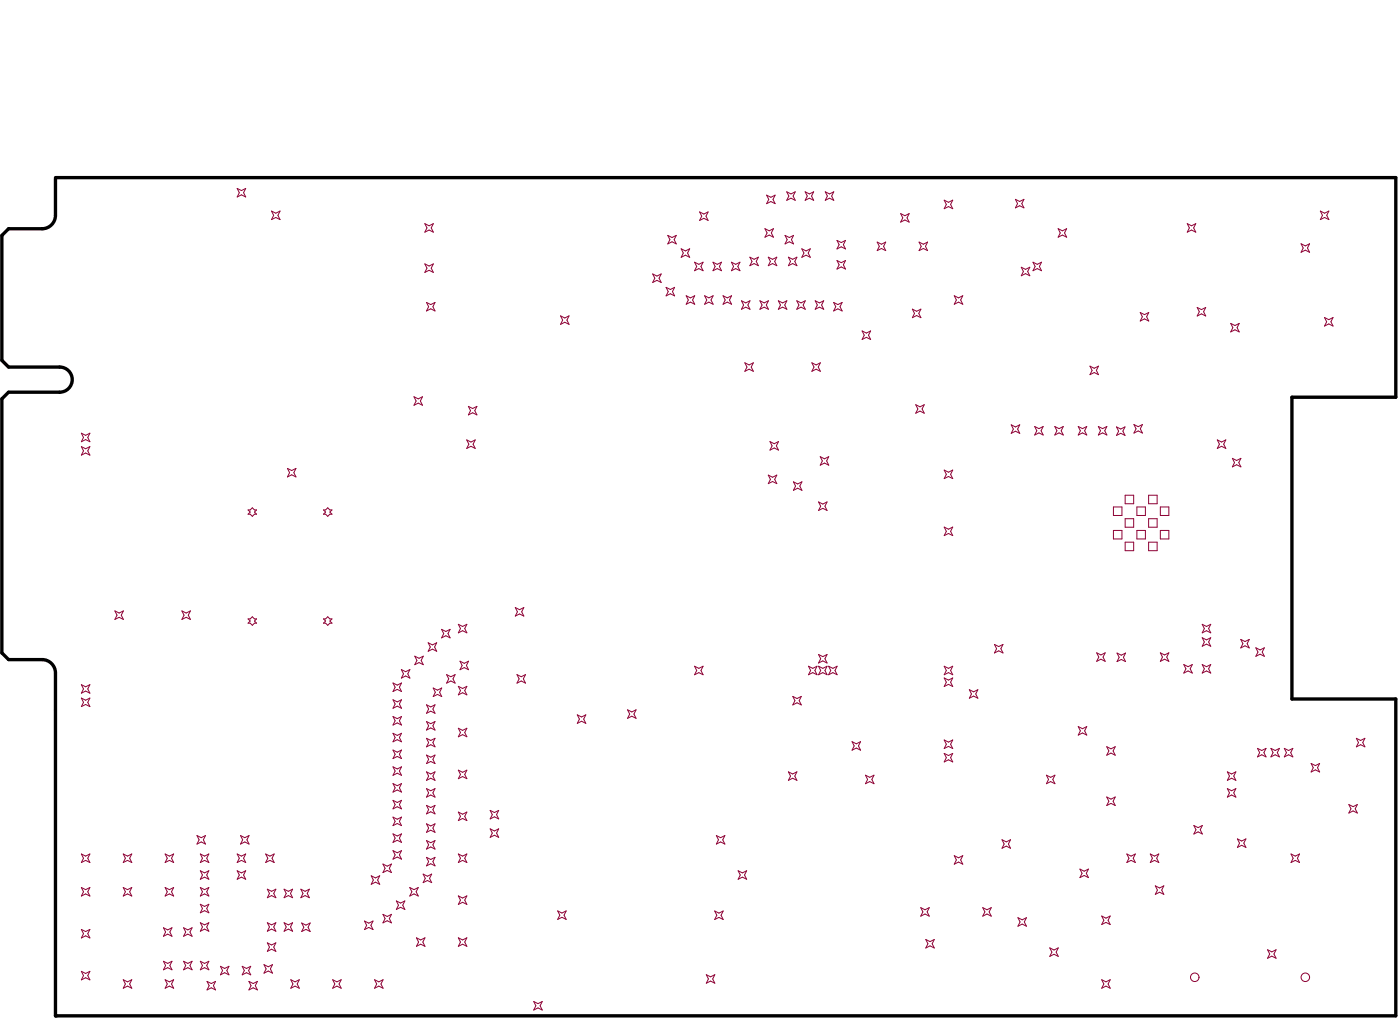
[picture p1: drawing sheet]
<svg xmlns="http://www.w3.org/2000/svg" width="278mm" height="204mm" viewBox="0 0 278 204" stroke-linecap="round" stroke-linejoin="round" font-family="sans-serif">
<path d="M11 35.3h266.2v43.6h-20.7v59.9h20.7v62.8h-266.2v-68a2.66 2.66 0 0 0-2.6-2.7h-6.7l-1.3-1.3v-50.4l1.3-1.3h10.1a2.5 2.5 0 0 0 2.5-2.5 2.5 2.5 0 0 0-2.5-2.5h-10.1l-1.3-1.4v-24.8l1.3-1.3h6.7a2.66 2.66 0 0 0 2.6-2.7v-7.3" fill="none" stroke="#000" stroke-width=".67"/>
<circle cx="11" cy="201.6" r=".33" fill="#000"/>
<g fill="none" stroke="#8d0034" stroke-width=".2">
<path d="M47.1 37.4l.8 .4 .9-.4-.4 .9 .4 .8-.9-.4-.8 .4 .4-.8zM152.2 38.7l.9 .5 .8-.5-.4 .9 .4 .8-.8-.4-.9 .4 .4-.8zM156.2 38.1l.9 .4 .8-.4-.4 .8 .4 .9-.8-.5-.9 .5 .4-.9zM159.9 38.1l.8 .4 .9-.4-.5 .8 .5 .9-.9-.5-.8 .5 .4-.9zM163.9 38.1l.8 .4 .9-.4-.5 .8 .5 .9-.9-.5-.8 .5 .4-.9zM187.5 39.7l.8 .5 .9-.5-.4 .9 .4 .8-.9-.4-.8 .4 .4-.8zM201.6 39.6l.9 .4 .8-.4-.4 .8 .4 .9-.8-.5-.9 .5 .4-.9zM53.9 41.9l.9 .4 .8-.4-.4 .8 .4 .9-.8-.4-.9 .4 .4-.9zM84.4 52.4l.8 .4 .8-.4-.4 .8 .4 .9-.8-.4-.8 .4 .4-.9zM84.4 44.4l.8 .4 .8-.4-.4 .8 .4 .9-.8-.4-.8 .4 .4-.9zM129.6 54.4l.8 .4 .9-.4-.4 .8 .4 .9-.9-.5-.8 .5 .4-.9zM132.3 57l.8 .5 .9-.5-.5 .9 .5 .8-.9-.4-.8 .4 .4-.8z"/>
<path d="M132.6 46.7l.8 .4 .9-.4-.4 .9 .4 .8-.9-.4-.8 .4 .4-.8zM135.3 49.4l.8 .4 .8-.4-.4 .8 .4 .9-.8-.4-.8 .4 .4-.9zM136.3 58.7l.8 .4 .8-.4-.4 .9 .4 .8-.8-.4-.8 .4 .4-.8zM137.9 52l.9 .5 .8-.5-.4 .9 .4 .8-.8-.4-.9 .4 .4-.8zM138.9 42.1l.9 .4 .8-.4-.4 .8 .4 .9-.8-.5-.9 .5 .4-.9zM139.9 58.7l.9 .4 .8-.4-.4 .9 .4 .8-.8-.4-.9 .4 .4-.8zM141.6 52l.8 .5 .9-.5-.5 .9 .5 .8-.9-.4-.8 .4 .4-.8zM143.6 58.7l.8 .4 .9-.4-.5 .9 .5 .8-.9-.4-.8 .4 .4-.8zM145.2 52l.9 .5 .8-.5-.4 .9 .4 .8-.8-.4-.9 .4 .5-.8zM147.2 59.7l.9 .4 .8-.4-.4 .8 .4 .9-.8-.4-.9 .4 .5-.9zM148.9 51.1l.8 .4 .9-.4-.4 .8 .4 .8-.9-.4-.8 .4 .4-.8zM150.9 59.7l.8 .4 .9-.4-.4 .8 .4 .9-.9-.4-.8 .4 .4-.9z"/>
<path d="M151.9 45.4l.8 .4 .9-.4-.4 .8 .4 .9-.9-.4-.8 .4 .4-.9zM152.6 51.1l.8 .4 .8-.4-.4 .8 .4 .8-.8-.4-.8 .4 .4-.8zM154.6 59.7l.8 .4 .8-.4-.4 .8 .4 .9-.8-.4-.8 .4 .4-.9zM155.9 46.7l.8 .4 .9-.4-.5 .9 .5 .8-.9-.4-.8 .4 .4-.8zM156.5 51.1l.9 .4 .8-.4-.4 .8 .4 .8-.8-.4-.9 .4 .5-.8zM158.2 59.7l.9 .4 .8-.4-.4 .8 .4 .9-.8-.4-.9 .4 .4-.9zM159.2 49.4l.9 .4 .8-.4-.4 .8 .4 .9-.8-.4-.9 .4 .4-.9zM161.9 59.7l.8 .4 .9-.4-.5 .8 .5 .9-.9-.4-.8 .4 .4-.9zM166.2 47.7l.8 .4 .9-.4-.4 .9 .4 .8-.9-.4-.8 .4 .4-.8zM166.2 51.7l.8 .4 .9-.4-.4 .9 .4 .8-.9-.4-.8 .4 .4-.8zM174.2 48.1l.8 .4 .9-.4-.5 .8 .5 .8-.9-.4-.8 .4 .4-.8zM178.8 42.4l.9 .4 .8-.4-.4 .8 .4 .9-.8-.4-.9 .4 .5-.9z"/>
<path d="M182.5 48.1l.8 .4 .9-.4-.4 .8 .4 .8-.9-.4-.8 .4 .4-.8zM189.5 58.7l.8 .4 .9-.4-.5 .9 .5 .8-.9-.4-.8 .4 .4-.8zM202.8 53l.8 .5 .9-.5-.4 .9 .4 .8-.9-.4-.8 .4 .4-.8zM205.1 52l.9 .5 .8-.5-.4 .9 .4 .8-.8-.4-.9 .4 .4-.8zM210.1 45.4l.9 .4 .8-.4-.4 .8 .4 .9-.8-.4-.9 .4 .4-.9zM235.7 44.4l.9 .4 .8-.4-.4 .8 .4 .9-.8-.4-.9 .4 .5-.9zM258.3 48.4l.9 .4 .8-.4-.4 .8 .4 .9-.8-.4-.9 .4 .5-.9zM262.2 41.9l.8 .4 .9-.4-.5 .8 .5 .9-.9-.4-.8 .4 .4-.9zM82.2 78.8l.8 .4 .9-.4-.4 .8 .4 .8-.9-.4-.8 .4 .4-.8zM84.7 60l.8 .5 .9-.5-.4 .9 .4 .8-.9-.4-.8 .4 .4-.8zM111.3 62.7l.8 .4 .9-.4-.4 .8 .4 .9-.9-.4-.8 .4 .4-.9zM147.9 72l.8 .4 .9-.4-.4 .9 .4 .8-.9-.4-.8 .4 .4-.8z"/>
<path d="M161.2 72l.9 .4 .8-.4-.4 .9 .4 .8-.8-.4-.9 .4 .4-.8zM165.5 60l.9 .5 .8-.5-.4 .9 .4 .8-.8-.4-.9 .4 .5-.8zM171.2 65.7l.8 .4 .9-.4-.4 .8 .4 .9-.9-.4-.8 .4 .4-.9zM181.2 61.4l.8 .4 .9-.4-.5 .8 .5 .9-.9-.5-.8 .5 .4-.9zM216.4 72.7l.9 .4 .8-.4-.4 .8 .4 .9-.8-.4-.9 .4 .5-.9zM226.4 62l.9 .5 .8-.5-.4 .9 .4 .8-.8-.4-.9 .4 .4-.8zM237.7 61l.9 .5 .8-.5-.4 .9 .4 .8-.8-.4-.9 .4 .4-.8zM244.4 64.2l.8 .4 .9-.4-.5 .8 .5 .9-.9-.4-.8 .4 .4-.9zM263 63l.8 .5 .9-.5-.4 .9 .4 .8-.9-.4-.8 .4 .4-.8zM16.2 86l.8 .4 .8-.4-.4 .8 .4 .9-.8-.4-.8 .4 .4-.9zM16.2 88.7l.8 .4 .8-.4-.4 .8 .4 .8-.8-.4-.8 .4 .4-.8zM57.1 93l.8 .4 .9-.4-.5 .8 .5 .9-.9-.5-.8 .5 .4-.9z"/>
<path d="M92.7 87.3l.8 .4 .9-.4-.5 .9 .5 .8-.9-.4-.8 .4 .4-.8zM93 80.7l.9 .4 .8-.4-.4 .8 .4 .9-.8-.5-.9 .5 .4-.9zM152.6 94.3l.8 .4 .8-.4-.4 .9 .4 .8-.8-.4-.8 .4 .4-.8zM152.9 87.7l.8 .4 .9-.4-.4 .8 .4 .8-.9-.4-.8 .4 .4-.8zM157.5 95.6l.9 .5 .8-.5-.4 .9 .4 .8-.8-.4-.9 .4 .5-.8zM162.5 99.6l.9 .5 .8-.5-.4 .9 .4 .8-.8-.4-.9 .4 .5-.8zM162.9 90.7l.8 .4 .9-.4-.5 .8 .5 .8-.9-.4-.8 .4 .4-.8zM181.8 80.3l.9 .5 .8-.5-.4 .9 .4 .8-.8-.4-.9 .4 .5-.8zM187.5 93.3l.8 .4 .9-.4-.4 .9 .4 .8-.9-.4-.8 .4 .4-.8zM200.8 84.3l.8 .5 .9-.5-.4 .9 .4 .8-.9-.4-.8 .4 .4-.8zM205.5 84.7l.8 .4 .8-.4-.4 .8 .4 .9-.8-.5-.8 .5 .4-.9zM209.4 84.7l.9 .4 .8-.4-.4 .8 .4 .9-.8-.5-.9 .5 .5-.9z"/>
<path d="M214.1 84.7l.8 .4 .9-.4-.4 .8 .4 .9-.9-.5-.8 .5 .4-.9zM218.1 84.7l.8 .4 .9-.4-.4 .8 .4 .9-.9-.5-.8 .5 .4-.9zM221.7 84.7l.8 .5 .9-.5-.4 .9 .4 .8-.9-.4-.8 .4 .4-.8zM223.4 98.3h1.7v1.7h-1.7zM225.2 84.3l.8 .4 .8-.4-.4 .8 .4 .9-.8-.5-.8 .5 .4-.9zM228.1 98.3h1.7v1.7h-1.7zM241.7 87.3l.9 .4 .8-.4-.4 .9 .4 .8-.8-.4-.9 .4 .4-.8zM244.7 91l.9 .4 .8-.4-.4 .8 .4 .9-.8-.4-.9 .4 .4-.9zM49.3 101.2h.4l.4-.4 .4 .4h.4l-.4 .4 .4 .5h-.4l-.4 .4-.4-.4h-.4l.4-.5zM64.2 101.2h.5l.4-.4 .4 .4h.4l-.4 .4 .4 .5h-.4l-.4 .4-.4-.4h-.5l.5-.5zM187.5 104.6l.8 .5 .9-.5-.4 .9 .4 .8-.9-.4-.8 .4 .4-.8zM221.1 100.6h1.7v1.7h-1.7z"/>
<path d="M221.1 105.3h1.7v1.7h-1.7zM223.4 103h1.7v1.7h-1.7zM223.4 107.6h1.7v1.7h-1.7zM225.7 100.6h1.7v1.7h-1.7zM225.7 105.3h1.7v1.7h-1.7zM228.1 103h1.7v1.7h-1.7zM228.1 107.6h1.7v1.7h-1.7zM230.4 100.6h1.7v1.7h-1.7zM230.4 105.3h1.7v1.7h-1.7zM16.2 135.9l.8 .4 .8-.4-.4 .9 .4 .8-.8-.4-.8 .4 .4-.8zM16.2 138.6l.8 .4 .8-.4-.4 .8 .4 .9-.8-.5-.8 .5 .4-.9zM22.8 121.3l.9 .4 .8-.4-.4 .8 .4 .9-.8-.5-.9 .5 .4-.9z"/>
<path d="M36.1 121.3l.9 .4 .8-.4-.4 .8 .4 .9-.8-.5-.9 .5 .4-.9zM49.3 122.9h.4l.4-.5 .4 .5h.4l-.4 .4 .4 .4h-.4l-.4 .4-.4-.4h-.4l.4-.4zM64.2 122.9h.5l.4-.5 .4 .5h.4l-.4 .4 .4 .4h-.4l-.4 .4-.4-.4h-.5l.5-.4zM78 138.9l.9 .4 .8-.4-.4 .8 .4 .9-.8-.4-.9 .4 .5-.9zM78 135.6l.9 .4 .8-.4-.4 .8 .4 .9-.8-.5-.9 .5 .5-.9zM79.7 132.9l.8 .4 .9-.4-.4 .9 .4 .8-.9-.4-.8 .4 .4-.8zM82.4 130.3l.8 .4 .9-.4-.5 .8 .5 .8-.9-.4-.8 .4 .4-.8zM84.7 139.9l.8 .4 .9-.4-.4 .8 .4 .9-.9-.4-.8 .4 .4-.9zM85 127.6l.9 .4 .8-.4-.4 .8 .4 .9-.8-.4-.9 .4 .4-.9zM86 136.6l.9 .4 .8-.4-.4 .8 .4 .9-.8-.5-.9 .5 .4-.9zM87.7 124.9l.8 .4 .9-.4-.4 .9 .4 .8-.9-.4-.8 .4 .4-.8zM88.7 133.9l.8 .4 .9-.4-.5 .9 .5 .8-.9-.4-.8 .4 .4-.8z"/>
<path d="M91 136.2l.9 .5 .8-.5-.4 .9 .4 .8-.8-.4-.9 .4 .4-.8zM91 123.9l.9 .5 .8-.5-.4 .9 .4 .8-.8-.4-.9 .4 .4-.8zM91.3 131.3l.9 .4 .8-.4-.4 .8 .4 .8-.8-.4-.9 .4 .5-.8zM102.3 120.6l.9 .4 .8-.4-.4 .8 .4 .9-.8-.4-.9 .4 .4-.9zM102.7 133.9l.8 .4 .8-.4-.4 .9 .4 .8-.8-.4-.8 .4 .4-.8zM137.9 132.2l.9 .5 .8-.5-.4 .9 .4 .8-.8-.4-.9 .4 .4-.8zM157.4 138.2l.9 .5 .8-.5-.4 .9 .4 .8-.8-.4-.9 .4 .4-.8zM160.5 132.2l.9 .5 .8-.5-.4 .9 .4 .8-.8-.4-.9 .4 .5-.8zM162.5 129.9l.9 .4 .8-.4-.4 .9 .4 .8-.8-.4-.9 .4 .5-.8zM162.5 132.2l.9 .5 .8-.5-.4 .9 .4 .8-.8-.4-.9 .4 .5-.8zM164.5 132.2l.9 .5 .8-.5-.4 .9 .4 .8-.8-.4-.9 .4 .5-.8zM187.5 132.2l.8 .5 .9-.5-.4 .9 .4 .8-.9-.4-.8 .4 .4-.8z"/>
<path d="M187.5 134.6l.8 .4 .9-.4-.4 .8 .4 .9-.9-.5-.8 .5 .4-.9zM192.5 136.9l.8 .4 .9-.4-.5 .9 .5 .8-.9-.4-.8 .4 .4-.8zM197.5 127.9l.8 .4 .9-.4-.5 .9 .5 .8-.9-.4-.8 .4 .4-.8zM217.8 129.6l.8 .4 .9-.4-.5 .8 .5 .9-.9-.4-.8 .4 .4-.9zM221.8 129.6l.8 .5 .9-.5-.4 .9 .4 .8-.9-.4-.8 .4 .4-.8zM230.4 129.6l.8 .4 .9-.4-.4 .8 .4 .9-.9-.4-.8 .4 .4-.9zM235.1 131.9l.8 .4 .8-.4-.4 .9 .4 .8-.8-.4-.8 .4 .4-.8zM238.7 126.6l.9 .4 .8-.4-.4 .8 .4 .9-.8-.4-.9 .4 .4-.9zM238.7 123.9l.9 .5 .8-.5-.4 .9 .4 .8-.8-.4-.9 .4 .4-.8zM238.7 131.9l.9 .4 .8-.4-.4 .9 .4 .8-.8-.4-.9 .4 .4-.8zM246.4 126.9l.8 .4 .9-.4-.5 .9 .5 .8-.9-.4-.8 .4 .4-.8zM249.4 128.6l.8 .4 .9-.4-.5 .8 .5 .9-.9-.4-.8 .4 .4-.9z"/>
<path d="M78 152.2l.9 .4 .8-.4-.4 .9 .4 .8-.8-.4-.9 .4 .5-.8zM78 142.2l.9 .5 .8-.5-.4 .9 .4 .8-.8-.4-.9 .4 .5-.8zM78 148.9l.9 .4 .8-.4-.4 .8 .4 .9-.8-.4-.9 .4 .5-.9zM78 145.6l.9 .4 .8-.4-.4 .8 .4 .9-.8-.5-.9 .5 .5-.9zM78 155.5l.9 .5 .8-.5-.4 .9 .4 .8-.8-.4-.9 .4 .5-.8zM78 158.9l.9 .4 .8-.4-.4 .8 .4 .9-.8-.5-.9 .5 .5-.9zM84.7 159.9l.8 .4 .9-.4-.4 .8 .4 .9-.9-.5-.8 .5 .4-.9zM84.7 156.5l.8 .5 .9-.5-.4 .9 .4 .8-.9-.4-.8 .4 .4-.8zM84.7 153.2l.8 .4 .9-.4-.4 .9 .4 .8-.9-.4-.8 .4 .4-.8zM84.7 149.9l.8 .4 .9-.4-.4 .8 .4 .9-.9-.4-.8 .4 .4-.9zM84.7 146.6l.8 .4 .9-.4-.4 .8 .4 .8-.9-.4-.8 .4 .4-.8zM84.7 143.2l.8 .5 .9-.5-.4 .9 .4 .8-.9-.4-.8 .4 .4-.8z"/>
<path d="M91 144.6l.9 .4 .8-.4-.4 .8 .4 .9-.8-.5-.9 .5 .4-.9zM91 152.9l.9 .4 .8-.4-.4 .8 .4 .9-.8-.5-.9 .5 .4-.9zM114.6 141.9l.9 .4 .8-.4-.4 .8 .4 .9-.8-.4-.9 .4 .5-.9zM124.6 140.9l.9 .4 .8-.4-.4 .8 .4 .9-.8-.4-.9 .4 .4-.9zM156.5 153.2l.9 .4 .8-.4-.4 .9 .4 .8-.8-.4-.9 .4 .5-.8zM169.2 147.2l.8 .4 .9-.4-.4 .9 .4 .8-.9-.4-.8 .4 .4-.8zM171.9 153.9l.8 .4 .8-.4-.4 .8 .4 .9-.8-.5-.8 .5 .4-.9zM187.5 146.9l.8 .4 .9-.4-.4 .8 .4 .9-.9-.4-.8 .4 .4-.9zM187.5 149.6l.8 .4 .9-.4-.4 .8 .4 .8-.9-.4-.8 .4 .4-.8zM207.8 153.9l.8 .4 .9-.4-.5 .8 .5 .9-.9-.5-.8 .5 .4-.9zM214.1 144.2l.8 .5 .9-.5-.4 .9 .4 .8-.9-.4-.8 .4 .4-.8zM219.8 158.2l.8 .4 .8-.4-.4 .9 .4 .8-.8-.4-.8 .4 .4-.8z"/>
<path d="M219.8 148.2l.8 .4 .8-.4-.4 .9 .4 .8-.8-.4-.8 .4 .4-.8zM243.7 156.5l.9 .5 .8-.5-.4 .9 .4 .8-.8-.4-.9 .4 .4-.8zM243.7 153.2l.9 .4 .8-.4-.4 .9 .4 .8-.8-.4-.9 .4 .4-.8zM249.7 148.6l.8 .4 .9-.4-.4 .8 .4 .8-.9-.4-.8 .4 .4-.8zM252.4 148.6l.8 .4 .8-.4-.4 .8 .4 .8-.8-.4-.8 .4 .4-.8zM255 148.6l.9 .4 .8-.4-.4 .8 .4 .8-.8-.4-.9 .4 .4-.8zM260.3 151.5l.9 .5 .8-.5-.4 .9 .4 .8-.8-.4-.9 .4 .5-.8zM267.8 159.7l.9 .4 .8-.4-.4 .8 .4 .9-.8-.4-.9 .4 .5-.9zM269.3 146.6l.9 .4 .8-.4-.4 .8 .4 .8-.8-.4-.9 .4 .4-.8zM16.2 169.5l.8 .4 .8-.4-.4 .9 .4 .8-.8-.4-.8 .4 .4-.8zM16.2 176.2l.8 .4 .8-.4-.4 .8 .4 .9-.8-.5-.8 .5 .4-.9zM24.5 169.5l.8 .4 .9-.4-.5 .9 .5 .8-.9-.4-.8 .4 .4-.8z"/>
<path d="M24.5 176.2l.8 .4 .9-.4-.5 .8 .5 .9-.9-.5-.8 .5 .4-.9zM32.8 169.5l.8 .4 .9-.4-.4 .9 .4 .8-.9-.4-.8 .4 .4-.8zM32.8 176.2l.8 .4 .9-.4-.4 .8 .4 .9-.9-.5-.8 .5 .4-.9zM39.1 165.9l.9 .4 .8-.4-.4 .8 .4 .8-.8-.4-.9 .4 .4-.8zM39.8 176.2l.8 .4 .9-.4-.5 .8 .5 .9-.9-.5-.8 .5 .4-.9zM39.8 169.5l.8 .4 .9-.4-.5 .9 .5 .8-.9-.4-.8 .4 .4-.8zM39.8 179.5l.8 .4 .9-.4-.5 .8 .5 .9-.9-.4-.8 .4 .4-.9zM39.8 172.8l.8 .5 .9-.5-.5 .9 .5 .8-.9-.4-.8 .4 .4-.8zM47.1 172.8l.8 .5 .9-.5-.4 .9 .4 .8-.9-.4-.8 .4 .4-.8zM47.1 169.5l.8 .4 .9-.4-.4 .9 .4 .8-.9-.4-.8 .4 .4-.8zM47.8 165.9l.8 .4 .9-.4-.5 .8 .5 .8-.9-.4-.8 .4 .4-.8zM52.8 169.5l.8 .4 .8-.4-.4 .9 .4 .8-.8-.4-.8 .4 .4-.8z"/>
<path d="M53.1 176.5l.8 .4 .9-.4-.4 .9 .4 .8-.9-.4-.8 .4 .4-.8zM56.4 176.5l.9 .4 .8-.4-.4 .9 .4 .8-.8-.4-.9 .4 .4-.8zM59.7 176.5l.9 .4 .8-.4-.4 .9 .4 .8-.8-.4-.9 .4 .5-.8zM73.7 173.8l.9 .5 .8-.5-.4 .9 .4 .8-.8-.4-.9 .4 .4-.8zM76 171.5l.9 .4 .8-.4-.4 .9 .4 .8-.8-.4-.9 .4 .5-.8zM78 168.9l.9 .4 .8-.4-.4 .8 .4 .8-.8-.4-.9 .4 .5-.8zM78 165.5l.9 .4 .8-.4-.4 .9 .4 .8-.8-.4-.9 .4 .5-.8zM78 162.2l.9 .4 .8-.4-.4 .8 .4 .9-.8-.4-.9 .4 .5-.9zM78.7 178.8l.8 .5 .9-.5-.4 .9 .4 .8-.9-.4-.8 .4 .4-.8zM81.4 176.2l.8 .4 .9-.4-.5 .8 .5 .9-.9-.5-.8 .5 .4-.9zM84 173.5l.9 .4 .8-.4-.4 .9 .4 .8-.8-.4-.9 .4 .4-.8zM84.7 163.5l.8 .5 .9-.5-.4 .9 .4 .8-.9-.4-.8 .4 .4-.8z"/>
<path d="M84.7 166.9l.8 .4 .9-.4-.4 .8 .4 .8-.9-.4-.8 .4 .4-.8zM84.7 170.2l.8 .4 .9-.4-.4 .8 .4 .9-.9-.4-.8 .4 .4-.9zM91 161.2l.9 .4 .8-.4-.4 .8 .4 .9-.8-.4-.9 .4 .4-.9zM91 169.5l.9 .4 .8-.4-.4 .9 .4 .8-.8-.4-.9 .4 .4-.8zM91 177.8l.9 .5 .8-.5-.4 .9 .4 .8-.8-.4-.9 .4 .4-.8zM97.3 160.9l.9 .4 .8-.4-.4 .8 .4 .9-.8-.5-.9 .5 .5-.9zM97.3 164.5l.9 .5 .8-.5-.4 .9 .4 .8-.8-.4-.9 .4 .5-.8zM142.2 165.9l.9 .4 .8-.4-.4 .8 .4 .8-.8-.4-.9 .4 .5-.8zM146.6 172.8l.8 .5 .9-.5-.5 .9 .5 .8-.9-.4-.8 .4 .4-.8zM189.5 169.9l.8 .4 .9-.4-.5 .8 .5 .8-.9-.4-.8 .4 .4-.8zM199 166.7l.8 .4 .9-.4-.5 .8 .5 .9-.9-.4-.8 .4 .4-.9zM214.4 172.5l.9 .4 .8-.4-.4 .9 .4 .8-.8-.4-.9 .4 .5-.8z"/>
<path d="M223.7 169.5l.9 .4 .8-.4-.4 .9 .4 .8-.8-.4-.9 .4 .5-.8zM228.4 169.5l.9 .4 .8-.4-.4 .9 .4 .8-.8-.4-.9 .4 .4-.8zM229.4 175.8l.8 .5 .9-.5-.4 .9 .4 .8-.9-.4-.8 .4 .4-.8zM237.1 163.9l.8 .4 .8-.4-.4 .8 .4 .9-.8-.5-.8 .5 .4-.9zM245.7 166.5l.9 .4 .8-.4-.4 .9 .4 .8-.8-.4-.9 .4 .4-.8zM256.4 169.5l.8 .4 .8-.4-.4 .9 .4 .8-.8-.4-.8 .4 .4-.8zM16.2 192.8l.8 .4 .8-.4-.4 .9 .4 .8-.8-.4-.8 .4 .4-.8zM16.2 184.5l.8 .4 .8-.4-.4 .8 .4 .9-.8-.4-.8 .4 .4-.9zM24.5 194.5l.8 .4 .9-.4-.5 .8 .5 .9-.9-.5-.8 .5 .4-.9zM32.5 190.8l.8 .4 .8-.4-.4 .9 .4 .8-.8-.4-.8 .4 .4-.8zM32.5 184.2l.8 .4 .8-.4-.4 .8 .4 .9-.8-.5-.8 .5 .4-.9zM32.8 194.5l.8 .4 .9-.4-.4 .8 .4 .9-.9-.5-.8 .5 .4-.9z"/>
<path d="M36.5 184.2l.8 .4 .8-.4-.4 .8 .4 .9-.8-.5-.8 .5 .4-.9zM36.5 190.8l.8 .4 .8-.4-.4 .9 .4 .8-.8-.4-.8 .4 .4-.8zM39.8 190.8l.8 .4 .9-.4-.5 .9 .5 .8-.9-.4-.8 .4 .4-.8zM39.8 183.2l.8 .4 .9-.4-.5 .8 .5 .9-.9-.5-.8 .5 .4-.9zM41.1 194.8l.9 .4 .8-.4-.4 .9 .4 .8-.8-.4-.9 .4 .4-.8zM43.8 191.8l.8 .4 .9-.4-.5 .9 .5 .8-.9-.4-.8 .4 .4-.8zM48.1 191.8l.8 .4 .9-.4-.4 .9 .4 .8-.9-.4-.8 .4 .4-.8zM49.4 194.8l.9 .4 .8-.4-.4 .9 .4 .8-.8-.4-.9 .4 .4-.8zM52.4 191.5l.9 .4 .8-.4-.4 .8 .4 .9-.8-.4-.9 .4 .4-.9zM53.1 187.2l.8 .4 .9-.4-.4 .8 .4 .8-.9-.4-.8 .4 .4-.8zM53.1 183.2l.8 .4 .9-.4-.4 .8 .4 .9-.9-.5-.8 .5 .4-.9zM56.4 183.2l.9 .4 .8-.4-.4 .8 .4 .9-.8-.5-.9 .5 .4-.9z"/>
<path d="M57.7 194.5l.9 .4 .8-.4-.4 .8 .4 .9-.8-.5-.9 .5 .5-.9zM59.9 183.2l.8 .4 .9-.4-.4 .9 .4 .8-.9-.4-.8 .4 .4-.8zM66.1 194.5l.8 .4 .8-.4-.4 .8 .4 .9-.8-.5-.8 .5 .4-.9zM72.4 182.8l.8 .5 .9-.5-.5 .9 .5 .8-.9-.4-.8 .4 .4-.8zM74.4 194.5l.8 .4 .9-.4-.5 .8 .5 .9-.9-.5-.8 .5 .4-.9zM76 181.5l.9 .4 .8-.4-.4 .8 .4 .9-.8-.4-.9 .4 .5-.9zM82.7 186.2l.8 .4 .9-.4-.4 .8 .4 .8-.9-.4-.8 .4 .4-.8zM91 186.2l.9 .4 .8-.4-.4 .8 .4 .8-.8-.4-.9 .4 .4-.8zM106 198.8l.8 .4 .9-.4-.5 .8 .5 .9-.9-.4-.8 .4 .4-.9zM110.7 180.8l.9 .4 .8-.4-.4 .9 .4 .8-.8-.4-.9 .4 .5-.8zM140.2 193.5l.9 .4 .8-.4-.4 .8 .4 .9-.8-.5-.9 .5 .5-.9zM141.9 180.8l.9 .5 .8-.5-.4 .9 .4 .8-.8-.4-.9 .4 .4-.8z"/>
<path d="M182.8 180.2l.9 .4 .8-.4-.4 .8 .4 .9-.8-.5-.9 .5 .5-.9zM183.8 186.5l.9 .4 .8-.4-.4 .8 .4 .9-.8-.4-.9 .4 .4-.9zM195.1 180.2l.9 .4 .8-.4-.4 .8 .4 .9-.8-.5-.9 .5 .5-.9zM202.1 182.2l.9 .4 .8-.4-.4 .8 .4 .9-.8-.5-.9 .5 .4-.9zM208.4 188.2l.9 .4 .8-.4-.4 .8 .4 .8-.8-.4-.9 .4 .5-.8zM218.8 181.8l.8 .5 .8-.5-.4 .9 .4 .8-.8-.4-.8 .4 .4-.8zM218.8 194.5l.8 .4 .8-.4-.4 .8 .4 .9-.8-.5-.8 .5 .4-.9zM251.7 188.5l.8 .5 .9-.5-.4 .9 .4 .8-.9-.4-.8 .4 .4-.8z"/>
<circle cx="237.2" cy="194" r=".85"/>
<circle cx="259.2" cy="194" r=".85"/>
</g>
</svg>
